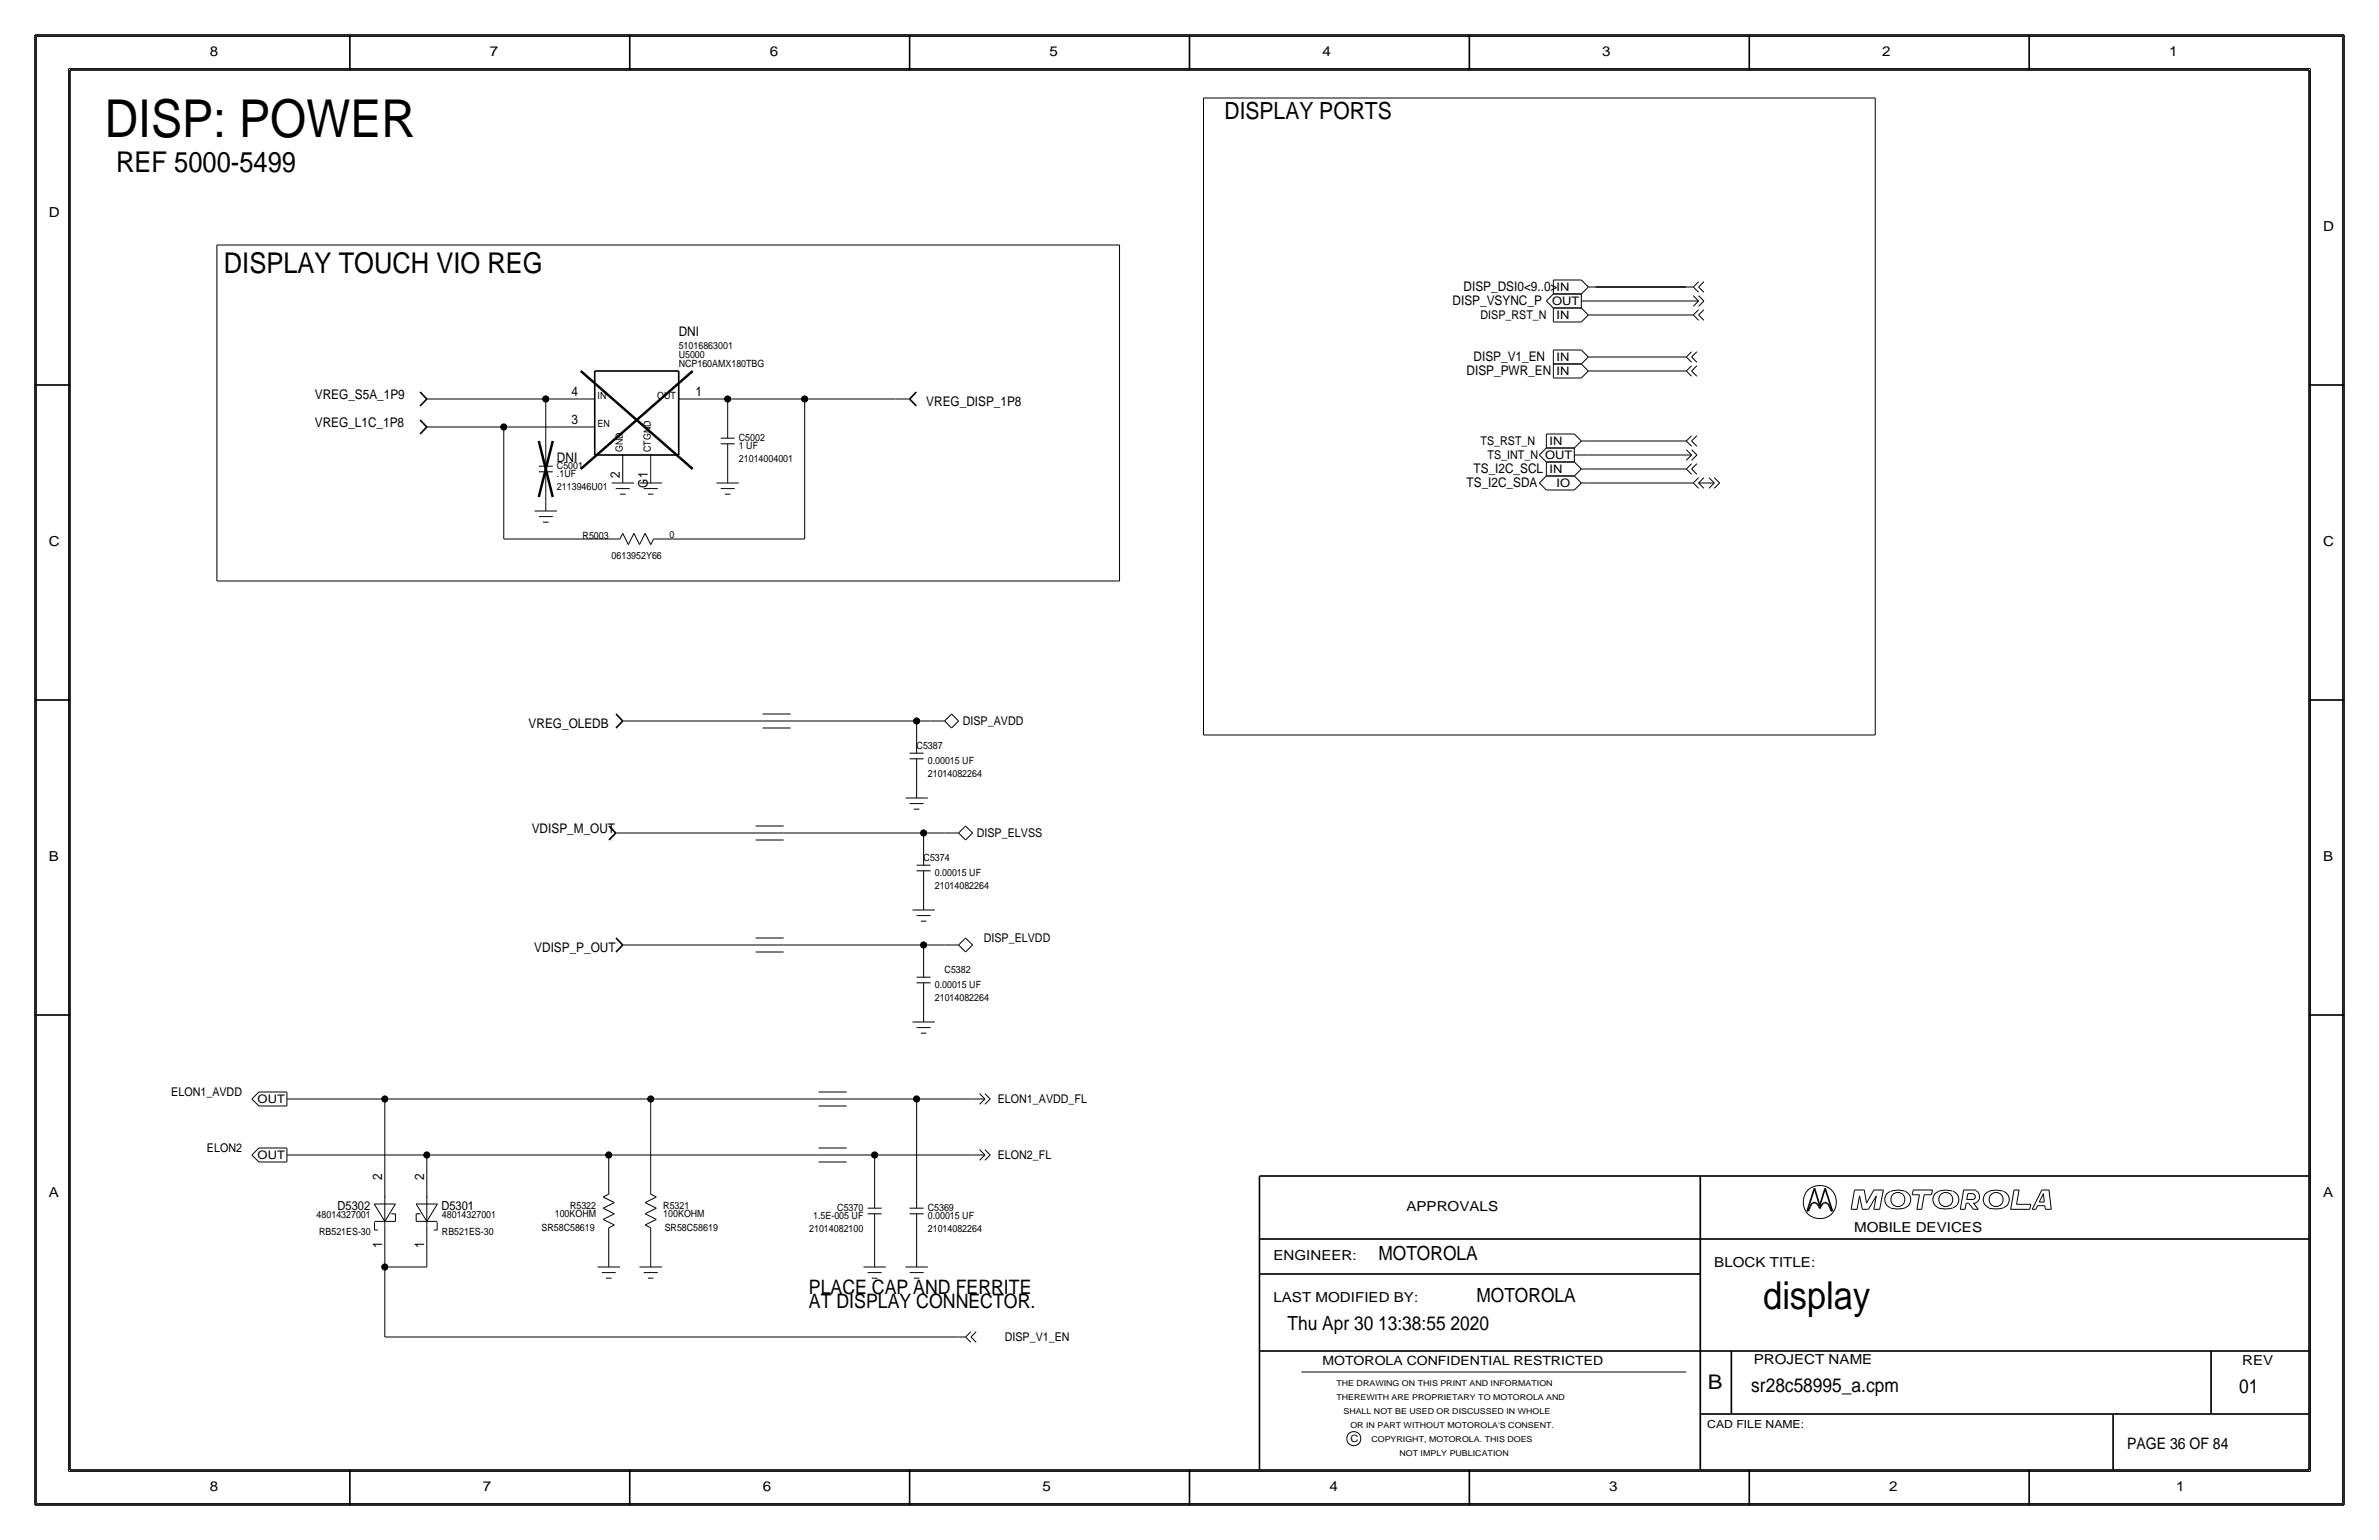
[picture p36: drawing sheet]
<svg xmlns="http://www.w3.org/2000/svg" width="432mm" height="279mm" viewBox="0 0 432 279" stroke-linecap="round" stroke-linejoin="round" font-family="sans-serif">
<defs><g id="words">
<text font-size="9.5" x="19" y="24.9">DISP: POWER</text>
<text font-size="7" x="320" y="237.5">display</text>
<g font-size="5.2">
<text x="21.1" y="31.2">REF 5000-5499</text>
<text x="40.6" y="49.5">DISPLAY TOUCH VIO REG</text>
</g>
<text font-size="4.3" x="222.2" y="21.6">DISPLAY PORTS</text>
<text font-size="3.7" x="310" y="252.1">B</text>
<g font-size="3.6">
<text x="146.8" y="234.7">PLACE CAP AND FERRITE</text>
<text x="146.8" y="237.3">AT DISPLAY CONNECTOR.</text>
</g>
<g font-size="3.5">
<text x="250.2" y="228.6">MOTOROLA</text>
<text x="268" y="236.2">MOTOROLA</text>
<text x="233.7" y="241.3">Thu Apr 30 13:38:55 2020</text>
<text x="317.9" y="252.6">sr28c58995_a.cpm</text>
<text x="406.4" y="252.7">01</text>
</g>
<text font-size="2.9" x="386.1" y="262.9">PAGE 36 OF 84</text>
<g font-size="2.5">
<text x="38.1" y="10.2">8</text>
<text x="88.9" y="10.2">7</text>
<text x="139.7" y="10.2">6</text>
<text x="190.5" y="10.2">5</text>
<text x="240" y="10.2">4</text>
<text x="290.8" y="10.2">3</text>
<text x="341.6" y="10.2">2</text>
<text x="393.7" y="10.2">1</text>
<text x="8.9" y="39.4">D</text>
<text x="421.6" y="41.9">D</text>
<text x="8.9" y="99.1">C</text>
<text x="421.6" y="99.1">C</text>
<text x="8.9" y="156.2">B</text>
<text x="421.6" y="156.2">B</text>
<text x="8.9" y="217.2">A</text>
<text x="255.3" y="219.7">APPROVALS</text>
<text x="421.6" y="217.2">A</text>
<text x="336.5" y="223.5">MOBILE DEVICES</text>
<text x="231.1" y="228.6">ENGINEER:</text>
<text x="311.1" y="229.9">BLOCK TITLE:</text>
<text x="231.1" y="236.2">LAST MODIFIED BY:</text>
<text x="318.3" y="247.5">PROJECT NAME</text>
<text x="407" y="247.6">REV</text>
<text x="38.1" y="270.5">8</text>
<text x="87.6" y="270.5">7</text>
<text x="138.4" y="270.5">6</text>
<text x="189.2" y="270.5">5</text>
<text x="241.3" y="270.5">4</text>
<text x="292.1" y="270.5">3</text>
<text x="342.9" y="270.5">2</text>
<text x="395" y="270.5">1</text>
</g>
<g font-size="2.4">
<text x="265.6" y="52.8">DISP_DSI0&lt;9..0&gt;</text>
<text x="263.7" y="55.4">DISP_VSYNC_P</text>
<text x="123.2" y="61">DNI</text>
<text x="267.5" y="65.5">DISP_V1_EN</text>
<text x="103.7" y="71.9">4</text>
<text x="126.2" y="71.9">1</text>
<text x="266.2" y="68.1">DISP_PWR_EN</text>
<text x="57.1" y="72.4">VREG_S5A_1P9</text>
<text x="57.1" y="77.5">VREG_L1C_1P8</text>
<text x="103.7" y="77">3</text>
<text x="168.1" y="73.7">VREG_DISP_1P8</text>
<text x="101.1" y="83.8">DNI</text>
<text x="112.5" y="86.8" transform="rotate(-90 112.5 86.8)">2</text>
<text x="117.6" y="88.5" transform="rotate(-90 117.6 88.5)">G1</text>
<text x="266.2" y="88.4">TS_I2C_SDA</text>
<text x="267.5" y="85.9">TS_I2C_SCL</text>
<text x="95.9" y="132.1">VREG_OLEDB</text>
<text x="96.5" y="151.1">VDISP_M_OUT</text>
<text x="97" y="172.7">VDISP_P_OUT</text>
<text x="69.3" y="214.1" transform="rotate(-90 69.3 214.1)">2</text>
<text x="77" y="214.1" transform="rotate(-90 77 214.1)">2</text>
<text x="69.3" y="226.5" transform="rotate(-90 69.3 226.5)">1</text>
<text x="77" y="226.5" transform="rotate(-90 77 226.5)">1</text>
</g>
<g font-size="2.3">
<text x="61.3" y="219.5">D5302</text>
<text x="80.1" y="219.5">D5301</text>
<text x="240" y="247.6">MOTOROLA CONFIDENTIAL RESTRICTED</text>
</g>
<g font-size="2.2">
<text x="268.7" y="57.9">DISP_RST_N</text>
<text x="268.7" y="80.8">TS_RST_N</text>
<text x="270" y="83.3">TS_INT_N OUT</text>
<text x="174.8" y="131.6">DISP_AVDD</text>
<text x="177.3" y="151.9">DISP_ELVSS</text>
<text x="178.6" y="170.9">DISP_ELVDD</text>
<text x="31.1" y="198.9">ELON1_AVDD</text>
<text x="181.1" y="200.2">ELON1_AVDD_FL</text>
<text x="37.6" y="209">ELON2</text>
<text x="181.1" y="210.3">ELON2_FL</text>
<text x="182.4" y="243.3">DISP_V1_EN</text>
</g>
<g font-size="2.1">
<text x="282.5" y="52.8">IN</text>
<text x="281.7" y="55.4">OUT</text>
<text x="282.5" y="57.9">IN</text>
<text x="282.5" y="65.5">IN</text>
<text x="282.5" y="68">IN</text>
<text x="281.2" y="80.7">IN</text>
<text x="281.2" y="85.8">IN</text>
<text x="282.5" y="88.3">IO</text>
<text x="46.8" y="200.2">OUT</text>
<text x="46.8" y="210.4">OUT</text>
</g>
<text font-size="2" x="309.9" y="259.1">CAD FILE NAME:</text>
<g font-size="1.8">
<text x="123.2" y="65">U5000</text>
<text x="123.2" y="63.3">51016863001</text>
<text x="123.2" y="66.6">NCP160AMX180TBG</text>
<text x="108.5" y="77.5">EN</text>
<text x="108.5" y="72.4">IN</text>
<text x="119.3" y="72.4">OUT</text>
<text x="113" y="82" transform="rotate(-90 113 82)">GND</text>
<text x="118.1" y="82" transform="rotate(-90 118.1 82)">CTGND</text>
<text x="134.1" y="80">C5002</text>
<text x="134.1" y="81.5">1 UF</text>
<text x="134.1" y="83.8">21014004001</text>
<text x="101.1" y="85.1">C5001</text>
<text x="101.1" y="88.9">2113946U01</text>
<text x="101.1" y="86.6">.1UF</text>
<text x="105.7" y="97.8">R5003</text>
<text x="111" y="101.4">0613952Y66</text>
<text x="121.5" y="97.7">0</text>
<text x="166.4" y="135.9">C5387</text>
<text x="168.4" y="138.7">0.00015 UF</text>
<text x="168.4" y="141">21014082264</text>
<text x="167.6" y="156.2">C5374</text>
<text x="169.7" y="159">0.00015 UF</text>
<text x="169.7" y="161.3">21014082264</text>
<text x="169.7" y="179.3">0.00015 UF</text>
<text x="171.5" y="176.5">C5382</text>
<text x="169.7" y="181.6">21014082264</text>
<text x="57.5" y="221">48014327001</text>
<text x="80.2" y="221">48014327001</text>
<text x="100.7" y="220.8">100KOHM</text>
<text x="103.5" y="219.4">R5322</text>
<text x="120.4" y="220.8">100KOHM</text>
<text x="120.4" y="219.4">R5321</text>
<text x="147.6" y="221.2">1.5E-005 UF</text>
<text x="152" y="219.7">C5370</text>
<text x="168.4" y="219.7">C5369</text>
<text x="168.4" y="221.2">0.00015 UF</text>
<text x="57.9" y="224">RB521ES-30</text>
<text x="80.2" y="224">RB521ES-30</text>
<text x="98.3" y="223.4">SR58C58619</text>
<text x="120.6" y="223.4">SR58C58619</text>
<text x="146.9" y="223.5">21014082100</text>
<text x="168.4" y="223.5">21014082264</text>
<text x="245.1" y="261.6">C</text>
</g>
<g font-size="1.5">
<text x="242.6" y="251.5">THE DRAWING ON THIS PRINT AND INFORMATION</text>
<text x="242.6" y="254">THEREWITH ARE PROPRIETARY TO MOTOROLA AND</text>
<text x="243.8" y="256.5">SHALL NOT BE USED OR DISCUSSED IN WHOLE</text>
<text x="245.1" y="259.1">OR IN PART WITHOUT MOTOROLA'S CONSENT.</text>
<text x="248.9" y="261.6">COPYRIGHT, MOTOROLA. THIS DOES</text>
<text x="254" y="264.2">NOT IMPLY PUBLICATION</text>
</g>
</g></defs>
<g fill="none" stroke="#000" stroke-width=".18">
<path d="M6.6 6.6h418.6zM6.6 6.6v266.2zM12.4 12.4v254.6zM12.4 12.4h407zM218.4 17.8h122zM218.4 17.8v115.6zM340.4 17.8v115.5zM419.4 12.4v254.6zM425.2 6.6v266.2zM39.4 44.4v61zM39.4 44.4h163.8zM203.2 44.4v61z"/>
<path d="M280.7 54.6l1.2 1.3zM281.9 53.3h5.1zM281.9 55.9h5.1zM281.9 55.9v2.5zM281.9 58.4h5.1zM281.9 53.3l-1.2 1.3zM281.9 50.8h5.1zM281.9 50.8v2.5zM287 55.9l1.3 1.3zM287 54.6h2.6zM287 53.3v2.6zM287 50.8l1.3 1.3z"/>
<path d="M288.3 57.2h1.3zM288.3 52.1h1.3zM288.3 57.2l-1.3 1.2zM288.3 52.1l-1.3 1.2zM289.6 57.2h16.5zM289.6 54.6h16.5zM306.1 54.6h2.2zM306.1 57.2h1.2zM306.1 52.1h1.2zM307.3 53.6l1 1zM307.3 57.1l1-.9zM307.3 55.6l1-1z"/>
<path d="M307.3 57.2l1 .9zM307.3 52.1l1 .9zM308.3 55.6l1-1zM308.3 57.2l1 .9zM308.3 52.1l1 .9zM308.3 51.1l-1 1zM308.3 53.6l1 1zM308.3 57.1l1-.9zM309.3 51.1l-1 1zM77.5 72.4h2.5zM77.5 77.5h2.5zM80 72.4h19.1z"/>
<path d="M80 77.5h11.4zM91.4 77.5h14zM91.4 77.5v20.3zM99.1 72.4h6.3zM99.1 72.4v7.6zM105.4 77.5h2.5zM105.4 72.4h2.5zM123.2 72.4h2.5zM125.7 72.4h6.4zM130.8 79.5h2.5zM132.1 72.4v2.5zM132.1 74.9v4.6z"/>
<path d="M132.1 72.4h13.9zM146 72.4h16.6zM146 72.4v25.4zM162.6 72.4h2.5zM280.7 78.7h5zM280.7 78.7v2.6zM281.9 63.5h5.1zM281.9 63.5v2.5zM281.9 66h5.1zM281.9 66v2.6zM281.9 68.6h5.1zM285.8 78.7l1.2 1.3z"/>
<path d="M287 63.5l1.3 1.3zM287 66l1.3 1.3zM288.3 64.8h1.3zM288.3 67.3h1.3zM288.3 64.8l-1.3 1.2zM288.3 67.3l-1.3 1.3zM289.6 64.8h15.2zM289.6 67.3h15.2zM304.8 67.3h1.3zM304.8 64.8h1.3zM306.1 67.3l.9 1zM306.1 64.8l.9 .9z"/>
<path d="M306.1 67.3l.9-1zM307 79l-.9 1zM307 67.3l1 1zM307 64.8l1 .9zM307 63.8l-.9 1zM307 67.3l1-1zM308 79l-1 1zM308 63.8l-1 1zM91.4 97.8h19.1zM97 92.7h4.1zM97.8 84.6h2.5zM97.8 93.7h2.5z"/>
<path d="M97.8 85.6h2.5zM98.6 94.7h1zM99.1 85.6v4.6zM99.1 80v4.6zM99.1 90.2v2.5zM110.5 97.8h2zM111 87.6h4.1zM111.8 88.6h2.5zM112.5 89.7h1zM113 96.8l-.5 1zM113 85.1v2.5zM113 82.6v2.5z"/>
<path d="M113 96.8l1 2zM115.1 96.8l1 2zM115.1 96.8l-1.1 2zM116.1 87.6h4zM116.8 88.6h2.6zM117.1 96.8l-1 2zM117.1 96.8l1 2zM117.6 89.7h1zM118.1 85.1v2.5zM118.1 82.6v2.5zM118.6 97.8l-.5 1zM118.6 97.8h2z"/>
<path d="M120.6 97.8h25.4zM130 87.6h4.1zM130.8 80.5h2.5zM130.8 88.6h2.5zM131.6 89.7h1zM132.1 85.1v2.5zM132.1 80.5v4.6zM279.4 82.5l1.3 1.3zM279.4 87.6l1.3 1.3zM280.7 81.3h5zM280.7 81.3l-1.3 1.3zM280.7 83.8h5z"/>
<path d="M280.7 83.8v2.6zM280.7 86.4h5zM280.7 86.4l-1.3 1.2zM280.7 81.3h5.1zM280.7 83.8h5.1zM280.7 88.9h5.1zM280.7 86.4h5.1zM285.8 82.5h2.5zM285.8 81.3v2.5zM285.8 83.8l1.2 1.3zM285.8 86.4l1.2 1.2zM287 80l-1.3 1.3z"/>
<path d="M287 85.1l-1.3 1.3zM287 87.6h1.3zM287 87.6l-1.3 1.3zM287 80h1.3zM287 85.1h1.3zM288.3 80h16.5zM288.3 82.5h16.5zM288.3 85.1h16.5zM288.3 87.6h16.5zM304.8 85.1h1.3zM304.8 80h1.3zM304.8 82.5h2.2z"/>
<path d="M304.8 87.6h2.5zM306.1 83.5l.9-.9zM306.1 85.1l.9 1zM306.1 80l.9 1zM306.1 81.6l.9 .9zM306.1 85.1l.9-1zM307 83.5l1-.9zM307 85.1l1 1zM307 80l1 1zM307 81.6l1 .9zM307 85.1l1-1zM307.3 87.6l1 1z"/>
<path d="M307.3 87.6l1-.9zM308.3 87.6l1-.9zM308.3 87.6h2.8zM308.3 87.6l1 1zM310.2 88.6l.9-1zM310.2 86.7l.9 .9zM311.1 88.6l1-1zM311.2 86.7l.9 .9zM39.4 105.4h163.8zM113 130.8h2.6zM115.6 130.8h22.8zM138.4 130.8h5.1z"/>
<path d="M138.4 129.5h5.1zM138.4 132.1h5.1zM143.5 130.8h22.9zM165.1 137.7h2.5zM165.1 136.7h2.5zM166.4 130.8h2.5zM166.4 130.8v1.3zM166.4 137.7v4.5zM166.4 132.1v4.6zM168.9 130.8h2.5zM171.4 130.8l1.3 1.3zM171.4 130.8l1.3-1.3z"/>
<path d="M172.7 129.5l1.3 1.3zM174 130.8l-1.3 1.3zM218.4 133.3h122zM111.8 151.1h2.5zM114.3 151.1h22.9zM137.2 151.1h5zM137.2 149.9h5zM137.2 152.4h5zM142.2 151.1h25.4zM164.3 144.8h4.1zM165.1 145.8h2.5zM165.9 146.8h1z"/>
<path d="M166.4 157h2.5zM166.4 158h2.5zM166.4 142.2v2.6zM167.6 151.1h3.8zM167.6 151.1v1.3zM167.6 158v4.6zM167.6 152.4v4.6zM171.4 151.1h2.6zM174 151.1l1.3 1.3zM174 151.1l1.3-1.2zM175.3 149.9l1.2 1.2zM176.5 151.1l-1.2 1.3z"/>
<path d="M113 171.4h2.6zM115.6 171.4h21.6zM137.2 171.4h5zM137.2 170.2h5zM137.2 172.7h5zM142.2 171.4h25.4zM165.6 165.1h4.1zM166.4 166.1h2.5zM166.4 177.3h2.5zM166.4 178.3h2.5zM167.1 167.1h1zM167.6 171.4h3.9z"/>
<path d="M167.6 171.5v1.2zM167.6 162.6v2.5zM167.6 178.3v4.6zM167.6 172.7v4.6zM171.4 171.4h2.6zM174 171.4l1.3 1.3zM174 171.4l1.3-1.2zM175.3 170.2l1.2 1.2zM176.5 171.4l-1.2 1.3zM45.7 199.4l1.3 1.3zM47 198.1l-1.3 1.3zM47 198.1h5.1z"/>
<path d="M52.1 199.4h2.5zM52.1 198.1v2.6zM54.6 199.4h15.3zM69.8 199.4h48.3zM69.8 199.4v15.2zM118.1 199.4h30.5zM118.1 199.4v15.2zM148.6 199.4h5.1zM148.6 198.1h5.1zM153.7 199.4h12.7zM165.6 185.4h4.1zM166.4 186.4h2.5z"/>
<path d="M166.4 199.4h10.1zM166.4 199.4v15.2zM167.1 187.5h1zM167.6 182.9v2.5zM176.5 199.4h2.3zM177.8 198.4l1 1zM178.8 198.4l.9 1zM45.7 209.5l1.3 1.3zM47 208.3l-1.3 1.2zM47 208.3h5.1zM47 210.8h5.1zM47 200.7h5.1z"/>
<path d="M52.1 209.5h2.5zM52.1 208.3v2.5zM54.6 209.5h22.9zM67.9 218.4l1.9 3.2zM67.9 218.4h3.9zM69.8 214.6v2.7zM69.8 217.1v.5zM69.8 217.6v4zM71.8 218.4l-2 3.2zM75.5 218.4l2 3.2zM75.5 218.4h3.9zM77.5 209.5h33z"/>
<path d="M77.5 209.5v5.1zM77.5 214.6v2.7zM77.5 217.1v.5zM77.5 217.6v4zM79.4 218.4l-1.9 3.2zM109.5 219.2l2 1zM109.5 217.2l2 1zM109.5 219.2l2-1zM109.5 217.2l1-.5zM110.5 209.5h38.1zM110.5 209.5v5.1zM110.5 214.6v2.1z"/>
<path d="M117.1 218.2l2 1zM117.1 218.2l2-1zM118.1 214.6v2.1zM118.1 216.7l1 .5zM148.6 209.5h5.1zM148.6 208.3h5.1zM148.6 210.8h5.1zM148.6 200.7h5.1zM153.7 209.5h5.1zM157.5 219.2h2.5zM158.7 209.5h17.8zM158.7 209.5v5.1z"/>
<path d="M158.7 214.6v4.6zM165.1 219.2h2.5zM166.4 214.6v4.6zM176.5 209.5h2.3zM177.8 208.6l1 .9zM177.8 200.4l1-1zM177.8 210.5l1-1zM178.8 208.6l.9 .9zM178.8 200.4l.9-1zM178.8 210.5l.9-1zM336 219.4h1.1zM336.6 215.9h1.8z"/>
<path d="M336.6 215.9l-.6 3.5zM337.5 217l-.4 2.4zM337.5 217l.5 2.4zM338 219.4h1.1zM338.4 215.9l.4 2.4zM340.1 219.4h1.1zM340.1 215.9h1.7zM340.1 215.9l-1.3 2.4zM340.6 217l-1.5 2.4zM340.6 217l-.5 2.4zM341.8 215.9l-.6 3.5zM343.1 216.2a1.6 1.6 0 0 0-1 1.5 1.6 1.6 0 0 0 1.1 1.5"/>
<path d="M345.7 216.1h-.2a4 4 0 0 0-2.3 .1M345.7 216.2a1.59 1.59 0 0 1 1.1 1.5 1.59 1.59 0 0 1-1.1 1.5 5.1 5.1 0 0 1-2.5 0M347.1 216.8h1.3zM347.3 215.9l-.2 .9zM347.3 215.9h3.5zM347.9 219.4h.9zM348.4 216.8l-.5 2.6zM349.2 216.8l-.4 2.6zM349.2 216.8h1.4zM350.8 215.9l-.2 .9zM354.4 216.1a3.1 3.1 0 0 0-3.3 .7 1.62 1.62 0 0 0 .8 2.4M354.4 219.2a5.1 5.1 0 0 1-2.5 0"/>
<path d="M354.5 216.2a1.59 1.59 0 0 1 1 1.5 1.59 1.59 0 0 1-1 1.5M355.8 219.4h.9zM356.4 215.9l-.6 3.5zM356.4 215.9h2.2zM356.9 218.3l-.2 1.1zM356.9 218.3h.4zM357 217.6h1.2zM357.2 216.6l-.2 1zM357.2 216.6h1zM357.3 218.3l.9 1.1zM358.1 216.7a.5 .5 0 0 1 .4 .4 .5 .5 0 0 1-.4 .5M358.2 219.4h.9z"/>
<path d="M358.2 218.3l.9 1.1zM358.2 218.3h.4zM358.5 216a1.24 1.24 0 0 1 .8 1.1 1.24 1.24 0 0 1-.8 1.2M363.5 216.1a3.1 3.1 0 0 0-3.3 .7 1.62 1.62 0 0 0 .8 2.4M363.6 219.2a5.1 5.1 0 0 1-2.6 0M363.6 216.2a1.59 1.59 0 0 1 1.1 1.5 1.59 1.59 0 0 1-1.1 1.5M364.9 219.4h3.5zM365.6 215.9l-.7 3.5zM365.6 215.9h.9zM366 218.5h2.6zM366.5 215.9l-.5 2.6zM368.6 218.5l-.2 .9z"/>
<path d="M368.9 219.4h.6zM369.8 218.7h1.3zM369.8 218.7l-.3 .7zM370.1 218.1h.9zM370.6 215.9l-1.7 3.5zM370.6 215.9h1.3zM370.9 216.6l-.8 1.5zM370.9 216.6l.1 1.5zM371.1 218.7l.1 .7zM371.2 219.4h1.1zM371.9 215.9l.4 3.5zM68 223.2h.6z"/>
<path d="M68 221.7v1.5zM68 221.6h3.8zM69.8 229.9v12.7zM69.8 229.9h7.7zM69.8 224.8v5.1zM69.8 222.1v2.7zM69.8 221.6v.5zM71 220.2h.8zM71.8 220.2v1.4zM75.5 221.6h3.8zM75.5 220.2v1.4zM75.5 220.2h.8z"/>
<path d="M77.5 224.8v5.1zM77.5 222.1v2.7zM77.5 221.6v.5zM78.7 223.2h.6zM79.3 221.7v1.5zM108.5 229.9h4zM109.2 230.9h2.6zM109.5 221.2l2-1zM109.5 221.2l2 1zM110 231.9h1zM110.5 222.8l1-.6zM110.5 224.8v2.5z"/>
<path d="M110.5 222.8v2zM110.5 227.3v2.6zM116.1 229.9h4zM116.8 230.9h2.6zM117.1 222.2l2-1zM117.1 220.2l2-1zM117.1 220.2l2 1zM117.1 222.2l1 .6zM117.6 231.9h1zM118.1 224.8v2.5zM118.1 222.8v2zM118.1 227.3v2.6z"/>
<path d="M156.7 229.9h4.1zM157.5 220.2h2.5zM157.5 230.9h2.5zM158.2 231.9h1.1zM158.7 224.8v2.5zM158.7 220.2v4.6zM158.7 227.3v2.6zM164.3 229.9h4.1zM165.1 220.2h2.5zM165.1 230.9h2.5zM165.9 231.9h1zM166.4 224.8v2.5z"/>
<path d="M166.4 220.2v4.6zM166.4 227.3v2.6zM69.8 242.6h104.2zM174 242.6h1.3zM175.3 242.6l.9 .9zM176.2 242.6l1 .9zM176.2 241.6l-.9 1zM177.2 241.6l-1 1zM236.2 248.9h69.9zM6.6 272.8h418.6zM12.4 267h407z"/>
<circle cx="330.3" cy="218.1" r="3"/>
<circle cx="344.5" cy="217.6" r="1.28"/>
<circle cx="353.2" cy="217.6" r="1.28"/>
<circle cx="362.3" cy="217.6" r="1.28"/>
<circle cx="245.7" cy="261" r="1.28"/>
</g>
<g fill="none" stroke="#000" stroke-width=".3">
<path d="M6.3 6.4v266.7zM6.4 6.4h419zM12.7 12.7h406.4zM12.7 12.7v254zM63.5 6.4v6.3zM114.3 6.4v6.3zM165.1 6.4v6.3zM215.9 6.3v6.4zM266.7 6.4v6.3zM317.5 6.4v6.3zM368.3 6.4v6.3zM419.1 12.7v254z"/>
<path d="M425.4 6.4v266.7zM289.6 52.1h16.5zM6.3 69.8h6.4zM76.3 71.1l1.2 1.3zM76.3 76.2l1.2 1.3zM77.5 72.4l-1.2 1.3zM77.5 77.5l-1.2 1.2zM107.9 67.3v15.2zM108 67.3h15.2zM123.2 67.3v15.2zM165.1 72.4l1.2 1.3zM166.3 71.1l-1.2 1.3z"/>
<path d="M419.1 69.8h6.3zM107.9 82.5h15.3zM6.3 127h6.4zM111.8 129.5l1.2 1.3zM113 130.8l-1.2 1.3zM419.1 127h6.3zM110.5 149.9l1.3 1.2zM111.8 151.1l-1.3 1.3zM111.8 170.2l1.2 1.2zM113 171.4l-1.2 1.3zM6.3 184.1h6.4zM419.1 184.1h6.3z"/>
<path d="M228.6 213.4v53.3zM228.6 213.4h190.5zM308.6 213.4v53.3zM328 219.7h.2zM328.4 219.4l-.2 .3zM328.6 218.8l-.2 .6zM328.8 218.5l-.2 .3zM329 218.3l.2-.1zM329 218.3l-.2 .2zM329.2 218.2h.2zM329.3 215.6l-1.3 4.1zM329.3 215.6l1 3.1z"/>
<path d="M329.4 218.2l.2 .1zM329.6 218.3l.3 .2zM329.9 218.5l.2 .3zM330.1 218.8l.2 .5zM330.5 218.8l-.2 .5zM330.8 218.5l-.3 .3zM331 218.3l-.2 .2zM331 218.3l.2-.1zM331.2 218.2h.2zM331.3 215.6l1.3 4.1zM331.3 215.6l-1 3.1zM331.4 218.2l.2 .1z"/>
<path d="M331.6 218.3l.2 .2zM331.8 218.5l.2 .3zM332 218.8l.3 .6zM332.3 219.4l.1 .3zM332.4 219.7h.2zM228.6 231.1h80zM228.6 224.8h190.5zM228.6 245.1h190.5zM308.6 256.5h110.5zM314.2 245.1v11.4zM383.5 256.5v10.2zM401.3 245.1v11.4z"/>
<path d="M6.4 273h419zM12.7 266.7h406.4zM63.5 266.7v6.4zM114.3 266.7v6.4zM165.1 266.7v6.4zM215.9 266.7v6.3zM266.7 266.7v6.4zM317.5 266.7v6.4zM368.3 266.7v6.4z"/>
</g>
<g fill="#000" stroke="#000" stroke-width=".18">
<circle cx="91.4" cy="77.5" r=".56"/>
<circle cx="99.1" cy="72.4" r=".56"/>
<circle cx="132.1" cy="72.4" r=".56"/>
<circle cx="146" cy="72.4" r=".56"/>
<circle cx="166.4" cy="130.8" r=".56"/>
<circle cx="167.6" cy="151.1" r=".56"/>
<circle cx="167.6" cy="171.4" r=".56"/>
<circle cx="69.8" cy="199.4" r=".56"/>
<circle cx="118.1" cy="199.4" r=".56"/>
<circle cx="166.4" cy="199.4" r=".56"/>
<circle cx="77.5" cy="209.5" r=".56"/>
<circle cx="110.5" cy="209.5" r=".56"/>
<circle cx="158.7" cy="209.5" r=".56"/>
<circle cx="69.8" cy="229.9" r=".56"/>
</g>
<path d="M105.4 67.3l20.3 17.8zM97.8 80l2.5 10.2zM100.3 80l-2.5 10.2zM105.4 85.1l20.3-17.8z" fill="none" stroke="#000" stroke-width=".45"/>
<use href="#words"/>
</svg>
